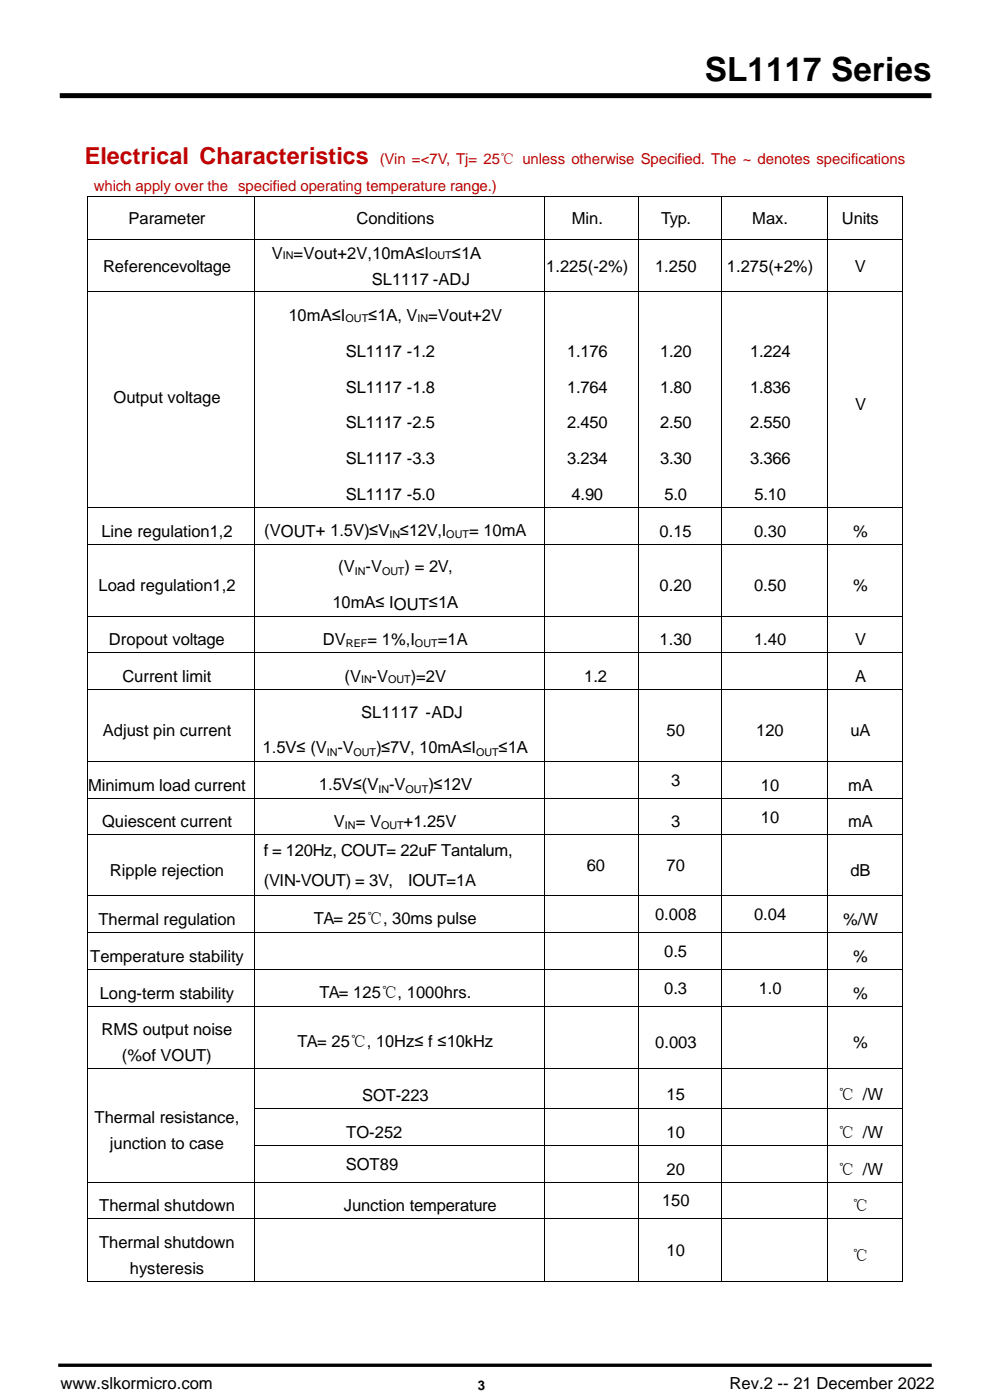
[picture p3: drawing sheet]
<svg xmlns="http://www.w3.org/2000/svg" width="210mm" height="297mm" viewBox="0 0 210 297" stroke-linecap="round" stroke-linejoin="round" font-family="sans-serif">
<defs><g id="words">
<text font-size="7.1" x="149.5" y="17.1">SL1117 Series</text>
<text font-size="5" fill="#c00000" x="18" y="34.8">Electrical Characteristics</text>
<g font-size="3.5">
<text x="27.3" y="47.5">Parameter</text>
<text x="75.6" y="47.5">Conditions</text>
<text x="121.3" y="47.5">Min.</text>
<text x="140.3" y="47.5">Typ.</text>
<text x="159.6" y="47.5">Max.</text>
<text x="178.6" y="47.5">Units</text>
<text x="21.9" y="57.6">Referencevoltage</text>
<text x="57.7" y="54.9">V =Vout+2V,10mA≤I</text>
<text x="95.9" y="54.9">≤1A</text>
<text x="115.9" y="57.6">1.225(-2%)</text>
<text x="139" y="57.6">1.250</text>
<text x="154.2" y="57.6">1.275(+2%)</text>
<text x="181.3" y="57.6">V</text>
<text x="78.9" y="60.4">SL1117 -ADJ</text>
<text x="61.2" y="68.1">10mA≤I</text>
<text x="78.1" y="68.1">≤1A, V =Vout+2V</text>
<text x="73.4" y="75.7">SL1117 -1.2</text>
<text x="120.3" y="75.7">1.176</text>
<text x="140.1" y="75.7">1.20</text>
<text x="159.1" y="75.7">1.224</text>
<text x="73.4" y="83.3">SL1117 -1.8</text>
<text x="120.3" y="83.3">1.764</text>
<text x="140.1" y="83.3">1.80</text>
<text x="159.1" y="83.3">1.836</text>
<text x="24.1" y="85.4">Output voltage</text>
<text x="181.4" y="87.1">V</text>
<text x="73.4" y="90.9">SL1117 -2.5</text>
<text x="120.3" y="90.9">2.450</text>
<text x="140.1" y="90.9">2.50</text>
<text x="159.1" y="90.9">2.550</text>
<text x="73.4" y="98.5">SL1117 -3.3</text>
<text x="120.3" y="98.5">3.234</text>
<text x="140.1" y="98.5">3.30</text>
<text x="159.1" y="98.5">3.366</text>
<text x="73.4" y="106.1">SL1117 -5.0</text>
<text x="121.3" y="106.1">4.90</text>
<text x="141" y="106.1">5.0</text>
<text x="160.1" y="106.1">5.10</text>
<text x="21.5" y="113.9">Line regulation1,2</text>
<text x="56.1" y="113.7">(VOUT+ 1.5V)≤V ≤12V,I</text>
<text x="99.5" y="113.7">= 10mA</text>
<text x="139.9" y="113.9">0.15</text>
<text x="160" y="113.9">0.30</text>
<text x="181" y="113.9">%</text>
<text x="20.9" y="125.4">Load regulation1,2</text>
<text x="71.8" y="121.4">(V -V</text>
<text x="85.8" y="121.4">) = 2V,</text>
<text x="139.9" y="125.4">0.20</text>
<text x="160" y="125.4">0.50</text>
<text x="181" y="125.4">%</text>
<text x="70.5" y="129">10mA≤ IOUT≤1A</text>
<text x="23.1" y="136.9">Dropout voltage</text>
<text x="68.5" y="136.8">DV</text>
<text x="78" y="136.8">= 1%,I</text>
<text x="92.9" y="136.8">=1A</text>
<text x="139.9" y="136.9">1.30</text>
<text x="160" y="136.9">1.40</text>
<text x="181.4" y="136.9">V</text>
<text x="26" y="144.7">Current limit</text>
<text x="73.1" y="144.7">(V -V</text>
<text x="87.1" y="144.7">)=2V</text>
<text x="123.9" y="144.7">1.2</text>
<text x="181.4" y="144.7">A</text>
<text x="76.6" y="152.4">SL1117 -ADJ</text>
<text x="21.8" y="156.2">Adjust pin current</text>
<text x="55.7" y="159.8">1.5V≤ (V -V</text>
<text x="79.7" y="159.8">)≤7V, 10mA≤I</text>
<text x="105.8" y="159.8">≤1A</text>
<text x="141.4" y="156.2">50</text>
<text x="160.4" y="156.2">120</text>
<text x="180.4" y="156.2">uA</text>
<text x="18.7" y="167.8">Minimum load current</text>
<text x="67.7" y="167.6">1.5V≤(V -V</text>
<text x="90.8" y="167.6">)≤12V</text>
<text x="142.4" y="166.7">3</text>
<text x="161.4" y="167.8">10</text>
<text x="179.9" y="167.7">mA</text>
<text x="21.6" y="175.5">Quiescent current</text>
<text x="70.8" y="175.4">V = V</text>
<text x="85.6" y="175.4">+1.25V</text>
<text x="142.4" y="175.5">3</text>
<text x="161.4" y="174.5">10</text>
<text x="179.9" y="175.5">mA</text>
<text x="23.3" y="185.8">Ripple rejection</text>
<text x="56" y="181.6">f = 120Hz, COUT= 22uF Tantalum,</text>
<text x="124.5" y="184.8">60</text>
<text x="141.4" y="184.8">70</text>
<text x="180.4" y="185.8">dB</text>
<text x="56" y="188">(VIN-VOUT) = 3V,</text>
<text x="86.6" y="188">IOUT=1A</text>
<text x="20.9" y="196.2">Thermal regulation</text>
<text x="66.6" y="196">TA= 25℃, 30ms pulse</text>
<text x="139" y="195.2">0.008</text>
<text x="160" y="195.2">0.04</text>
<text x="178.9" y="196.2">%/W</text>
<text x="140.9" y="203.1">0.5</text>
<text x="19.1" y="204.1">Temperature stability</text>
<text x="181" y="204.1">%</text>
<text x="21.2" y="211.9">Long-term stability</text>
<text x="67.8" y="211.7">TA= 125℃, 1000hrs.</text>
<text x="140.9" y="210.8">0.3</text>
<text x="160.9" y="210.8">1.0</text>
<text x="181" y="211.9">%</text>
<text x="21.5" y="219.7">RMS output noise</text>
<text x="25.9" y="225.2">(%of VOUT)</text>
<text x="63.1" y="222.2">TA= 25℃, 10Hz≤ f ≤10kHz</text>
<text x="139" y="222.4">0.003</text>
<text x="181" y="222.4">%</text>
<text x="76.9" y="233.6">SOT-223</text>
<text x="141.4" y="233.3">15</text>
<text x="177.8" y="233.3">℃ /W</text>
<text x="20.1" y="238.3">Thermal resistance,</text>
<text x="23.3" y="243.8">junction to case</text>
<text x="73.5" y="241.5">TO-252</text>
<text x="141.4" y="241.4">10</text>
<text x="177.8" y="241.4">℃ /W</text>
<text x="73.3" y="248.2">SOT89</text>
<text x="141.4" y="249.2">20</text>
<text x="177.8" y="249.2">℃ /W</text>
<text x="21" y="257">Thermal shutdown</text>
<text x="72.9" y="257">Junction temperature</text>
<text x="140.4" y="255.9">150</text>
<text x="180.8" y="257">℃</text>
<text x="21" y="264.8">Thermal shutdown</text>
<text x="141.4" y="266.5">10</text>
<text x="180.8" y="267.5">℃</text>
<text x="27.6" y="270.3">hysteresis</text>
<text x="12.8" y="294.6">www.slkormicro.com</text>
<text x="154.8" y="294.7">Rev.2 -- 21 December 2022</text>
</g>
<g font-size="3.2" fill="#c00000">
<text x="80.6" y="34.8">(Vin =&lt;7V, Tj= 25℃ unless otherwise Specified. The ~ denotes specifications</text>
<text x="19.9" y="40.5">which apply over the specified operating temperature range.)</text>
</g>
<text font-size="2.8" x="101.4" y="294.9">3</text>
<g font-size="2.3">
<text x="60" y="55">IN</text>
<text x="91" y="55">OUT</text>
<text x="73.3" y="68.3">OUT</text>
<text x="88.6" y="68.3">IN</text>
<text x="82.6" y="114.2">IN</text>
<text x="94.7" y="114.2">OUT</text>
<text x="75.3" y="121.9">IN</text>
<text x="81" y="121.9">OUT</text>
<text x="73.4" y="137.3">REF</text>
<text x="88" y="137.3">OUT</text>
<text x="76.6" y="144.8">IN</text>
<text x="82.4" y="144.8">OUT</text>
<text x="69.3" y="160.3">IN</text>
<text x="75" y="160.3">OUT</text>
<text x="101" y="160.3">OUT</text>
<text x="80.3" y="168.1">IN</text>
<text x="86" y="168.1">OUT</text>
<text x="73.2" y="175.9">IN</text>
<text x="80.8" y="175.9">OUT</text>
</g>
</g></defs>
<g fill="#000">
<path d="M18.5 41.7h.2v.1h-.2z" fill-rule="evenodd"/>
<path d="M18.5 41.7h.2v.1h-.2z" fill-rule="evenodd"/>
<path d="M18.5 50.7h.2v.1h-.2z" fill-rule="evenodd"/>
<path d="M54 41.7h.2v.1h-.2z" fill-rule="evenodd"/>
<path d="M54 50.7h.2v.1h-.2z" fill-rule="evenodd"/>
<path d="M115.5 41.7h.1v.1h-.1z" fill-rule="evenodd"/>
<path d="M115.5 50.7h.1v.1h-.1z" fill-rule="evenodd"/>
<path d="M135.4 41.7h.2v.1h-.2z" fill-rule="evenodd"/>
<path d="M135.4 50.7h.2v.1h-.2z" fill-rule="evenodd"/>
<path d="M153 41.7h.1v.1h-.1z" fill-rule="evenodd"/>
<path d="M153 50.7h.1v.1h-.1z" fill-rule="evenodd"/>
<path d="M175.5 41.7h.1v.1h-.1z" fill-rule="evenodd"/>
<path d="M175.5 50.7h.1v.1h-.1z" fill-rule="evenodd"/>
<path d="M191.3 41.7h.2v.1h-.2z" fill-rule="evenodd"/>
<path d="M191.3 41.7h.2v.1h-.2z" fill-rule="evenodd"/>
<path d="M191.3 50.7h.2v.1h-.2z" fill-rule="evenodd"/>
<path d="M18.5 61.9h.2v.1h-.2z" fill-rule="evenodd"/>
<path d="M54 61.9h.2v.1h-.2z" fill-rule="evenodd"/>
<path d="M115.5 61.9h.1v.1h-.1z" fill-rule="evenodd"/>
<path d="M135.4 61.9h.2v.1h-.2z" fill-rule="evenodd"/>
<path d="M153 61.9h.1v.1h-.1z" fill-rule="evenodd"/>
<path d="M175.5 61.9h.1v.1h-.1z" fill-rule="evenodd"/>
<path d="M191.3 61.9h.2v.1h-.2z" fill-rule="evenodd"/>
<path d="M18.5 107.5h.2v.2h-.2z" fill-rule="evenodd"/>
<path d="M18.5 115.3h.2v.2h-.2z" fill-rule="evenodd"/>
<path d="M54 107.5h.2v.2h-.2z" fill-rule="evenodd"/>
<path d="M54 115.3h.2v.2h-.2z" fill-rule="evenodd"/>
<path d="M115.5 107.5h.1v.2h-.1z" fill-rule="evenodd"/>
<path d="M115.5 115.3h.1v.2h-.1z" fill-rule="evenodd"/>
<path d="M135.4 107.5h.2v.2h-.2z" fill-rule="evenodd"/>
<path d="M135.4 115.3h.2v.2h-.2z" fill-rule="evenodd"/>
<path d="M153 107.5h.1v.2h-.1z" fill-rule="evenodd"/>
<path d="M153 115.3h.1v.2h-.1z" fill-rule="evenodd"/>
<path d="M175.5 107.5h.1v.2h-.1z" fill-rule="evenodd"/>
<path d="M175.5 115.3h.1v.2h-.1z" fill-rule="evenodd"/>
<path d="M191.3 107.5h.2v.2h-.2z" fill-rule="evenodd"/>
<path d="M191.3 115.3h.2v.2h-.2z" fill-rule="evenodd"/>
<path d="M18.5 130.6h.2v.2h-.2z" fill-rule="evenodd"/>
<path d="M18.5 138.4h.2v.2h-.2z" fill-rule="evenodd"/>
<path d="M54 130.6h.2v.2h-.2z" fill-rule="evenodd"/>
<path d="M54 138.4h.2v.2h-.2z" fill-rule="evenodd"/>
<path d="M115.5 130.6h.1v.2h-.1z" fill-rule="evenodd"/>
<path d="M115.5 138.4h.1v.2h-.1z" fill-rule="evenodd"/>
<path d="M135.4 130.6h.2v.2h-.2z" fill-rule="evenodd"/>
<path d="M135.4 138.4h.2v.2h-.2z" fill-rule="evenodd"/>
<path d="M153 130.6h.1v.2h-.1z" fill-rule="evenodd"/>
<path d="M153 138.4h.1v.2h-.1z" fill-rule="evenodd"/>
<path d="M175.5 130.6h.1v.2h-.1z" fill-rule="evenodd"/>
<path d="M175.5 138.4h.1v.2h-.1z" fill-rule="evenodd"/>
<path d="M191.3 130.6h.2v.2h-.2z" fill-rule="evenodd"/>
<path d="M191.3 138.4h.2v.2h-.2z" fill-rule="evenodd"/>
<path d="M18.5 146.2h.2v.1h-.2z" fill-rule="evenodd"/>
<path d="M54 146.2h.2v.1h-.2z" fill-rule="evenodd"/>
<path d="M115.5 146.2h.1v.1h-.1z" fill-rule="evenodd"/>
<path d="M135.4 146.2h.2v.1h-.2z" fill-rule="evenodd"/>
<path d="M153 146.2h.1v.1h-.1z" fill-rule="evenodd"/>
<path d="M175.5 146.2h.1v.1h-.1z" fill-rule="evenodd"/>
<path d="M191.3 146.2h.2v.1h-.2z" fill-rule="evenodd"/>
<path d="M18.5 161.5h.2v.1h-.2z" fill-rule="evenodd"/>
<path d="M18.5 169.3h.2v.1h-.2z" fill-rule="evenodd"/>
<path d="M18.5 177h.2v.2h-.2z" fill-rule="evenodd"/>
<path d="M54 161.5h.2v.1h-.2z" fill-rule="evenodd"/>
<path d="M54 169.3h.2v.1h-.2z" fill-rule="evenodd"/>
<path d="M54 177h.2v.2h-.2z" fill-rule="evenodd"/>
<path d="M115.5 161.5h.1v.1h-.1z" fill-rule="evenodd"/>
<path d="M115.5 169.3h.1v.1h-.1z" fill-rule="evenodd"/>
<path d="M115.5 177h.1v.2h-.1z" fill-rule="evenodd"/>
<path d="M135.4 161.5h.2v.1h-.2z" fill-rule="evenodd"/>
<path d="M135.4 169.3h.2v.1h-.2z" fill-rule="evenodd"/>
<path d="M135.4 177h.2v.2h-.2z" fill-rule="evenodd"/>
<path d="M153 161.5h.1v.1h-.1z" fill-rule="evenodd"/>
<path d="M153 169.3h.1v.1h-.1z" fill-rule="evenodd"/>
<path d="M153 177h.1v.2h-.1z" fill-rule="evenodd"/>
<path d="M175.5 161.5h.1v.1h-.1z" fill-rule="evenodd"/>
<path d="M175.5 169.3h.1v.1h-.1z" fill-rule="evenodd"/>
<path d="M175.5 177h.1v.2h-.1z" fill-rule="evenodd"/>
<path d="M191.3 161.5h.2v.1h-.2z" fill-rule="evenodd"/>
<path d="M191.3 169.3h.2v.1h-.2z" fill-rule="evenodd"/>
<path d="M191.3 177h.2v.2h-.2z" fill-rule="evenodd"/>
<path d="M18.5 189.8h.2v.2h-.2z" fill-rule="evenodd"/>
<path d="M18.5 197.8h.2v.2h-.2z" fill-rule="evenodd"/>
<path d="M54 189.8h.2v.2h-.2z" fill-rule="evenodd"/>
<path d="M54 197.8h.2v.2h-.2z" fill-rule="evenodd"/>
<path d="M115.5 189.8h.1v.2h-.1z" fill-rule="evenodd"/>
<path d="M115.5 197.8h.1v.2h-.1z" fill-rule="evenodd"/>
<path d="M135.4 189.8h.2v.2h-.2z" fill-rule="evenodd"/>
<path d="M135.4 197.8h.2v.2h-.2z" fill-rule="evenodd"/>
<path d="M153 189.8h.1v.2h-.1z" fill-rule="evenodd"/>
<path d="M153 197.8h.1v.2h-.1z" fill-rule="evenodd"/>
<path d="M175.5 189.8h.1v.2h-.1z" fill-rule="evenodd"/>
<path d="M175.5 197.8h.1v.2h-.1z" fill-rule="evenodd"/>
<path d="M191.3 189.8h.2v.2h-.2z" fill-rule="evenodd"/>
<path d="M191.3 197.8h.2v.2h-.2z" fill-rule="evenodd"/>
<path d="M18.5 205.6h.2v.2h-.2z" fill-rule="evenodd"/>
<path d="M18.5 213.4h.2v.2h-.2z" fill-rule="evenodd"/>
<path d="M54 205.6h.2v.2h-.2z" fill-rule="evenodd"/>
<path d="M54 213.4h.2v.2h-.2z" fill-rule="evenodd"/>
<path d="M115.5 205.6h.1v.2h-.1z" fill-rule="evenodd"/>
<path d="M115.5 213.4h.1v.2h-.1z" fill-rule="evenodd"/>
<path d="M135.4 205.6h.2v.2h-.2z" fill-rule="evenodd"/>
<path d="M135.4 213.4h.2v.2h-.2z" fill-rule="evenodd"/>
<path d="M153 205.6h.1v.2h-.1z" fill-rule="evenodd"/>
<path d="M153 213.4h.1v.2h-.1z" fill-rule="evenodd"/>
<path d="M175.5 205.6h.1v.2h-.1z" fill-rule="evenodd"/>
<path d="M175.5 213.4h.1v.2h-.1z" fill-rule="evenodd"/>
<path d="M191.3 205.6h.2v.2h-.2z" fill-rule="evenodd"/>
<path d="M191.3 213.4h.2v.2h-.2z" fill-rule="evenodd"/>
<path d="M18.5 226.6h.2v.2h-.2z" fill-rule="evenodd"/>
<path d="M18.5 235.2h.2v.1h-.2z" fill-rule="evenodd"/>
<path d="M54 226.6h.2v.2h-.2z" fill-rule="evenodd"/>
<path d="M54 235.2h.2v.1h-.2z" fill-rule="evenodd"/>
<path d="M115.5 226.6h.1v.2h-.1z" fill-rule="evenodd"/>
<path d="M115.5 235.2h.1v.1h-.1z" fill-rule="evenodd"/>
<path d="M135.4 226.6h.2v.2h-.2z" fill-rule="evenodd"/>
<path d="M135.4 235.2h.2v.1h-.2z" fill-rule="evenodd"/>
<path d="M153 226.6h.1v.2h-.1z" fill-rule="evenodd"/>
<path d="M153 235.2h.1v.1h-.1z" fill-rule="evenodd"/>
<path d="M175.5 226.6h.1v.2h-.1z" fill-rule="evenodd"/>
<path d="M175.5 235.2h.1v.1h-.1z" fill-rule="evenodd"/>
<path d="M191.3 226.6h.2v.2h-.2z" fill-rule="evenodd"/>
<path d="M191.3 235.2h.2v.1h-.2z" fill-rule="evenodd"/>
<path d="M18.5 242.9h.2v.2h-.2z" fill-rule="evenodd"/>
<path d="M18.5 250.7h.2v.2h-.2z" fill-rule="evenodd"/>
<path d="M18.5 258.5h.2v.1h-.2z" fill-rule="evenodd"/>
<path d="M54 242.9h.2v.2h-.2z" fill-rule="evenodd"/>
<path d="M54 250.7h.2v.2h-.2z" fill-rule="evenodd"/>
<path d="M54 258.5h.2v.1h-.2z" fill-rule="evenodd"/>
<path d="M115.5 242.9h.1v.2h-.1z" fill-rule="evenodd"/>
<path d="M115.5 250.7h.1v.2h-.1z" fill-rule="evenodd"/>
<path d="M115.5 258.5h.1v.1h-.1z" fill-rule="evenodd"/>
<path d="M135.4 242.9h.2v.2h-.2z" fill-rule="evenodd"/>
<path d="M135.4 250.7h.2v.2h-.2z" fill-rule="evenodd"/>
<path d="M135.4 258.5h.2v.1h-.2z" fill-rule="evenodd"/>
<path d="M153 242.9h.1v.2h-.1z" fill-rule="evenodd"/>
<path d="M153 250.7h.1v.2h-.1z" fill-rule="evenodd"/>
<path d="M153 258.5h.1v.1h-.1z" fill-rule="evenodd"/>
<path d="M175.5 242.9h.1v.2h-.1z" fill-rule="evenodd"/>
<path d="M175.5 250.7h.1v.2h-.1z" fill-rule="evenodd"/>
<path d="M175.5 258.5h.1v.1h-.1z" fill-rule="evenodd"/>
<path d="M191.3 242.9h.2v.2h-.2z" fill-rule="evenodd"/>
<path d="M191.3 250.7h.2v.2h-.2z" fill-rule="evenodd"/>
<path d="M191.3 258.5h.2v.1h-.2z" fill-rule="evenodd"/>
<path d="M18.5 271.8h.2v.2h-.2z" fill-rule="evenodd"/>
<path d="M18.5 271.8h.2v.2h-.2z" fill-rule="evenodd"/>
<path d="M54 271.8h.2v.2h-.2z" fill-rule="evenodd"/>
<path d="M115.5 271.8h.1v.2h-.1z" fill-rule="evenodd"/>
<path d="M135.4 271.8h.2v.2h-.2z" fill-rule="evenodd"/>
<path d="M153 271.8h.1v.2h-.1z" fill-rule="evenodd"/>
<path d="M175.5 271.8h.1v.2h-.1z" fill-rule="evenodd"/>
<path d="M191.3 271.8h.2v.2h-.2z" fill-rule="evenodd"/>
<path d="M191.3 271.8h.2v.2h-.2z" fill-rule="evenodd"/>
</g>
<g fill="none" stroke="#000" stroke-width=".21">
<path d="M18.6 41.8v8.9M18.6 50.8v11.1M18.7 41.7h35.3M18.7 50.8h35.3M54.1 41.8v8.9M54.1 50.8v11.1M54.2 41.7h61.3M54.2 50.8h61.3M115.6 41.8v8.9M115.6 50.8v11.1M115.6 41.7h19.8M115.6 50.8h19.8"/>
<path d="M135.5 41.8v8.9M135.5 50.8v11.1M135.6 41.7h17.4M135.6 50.8h17.4M153.1 41.8v8.9M153.1 50.8v11.1M153.1 41.7h22.4M153.1 50.8h22.4M175.5 41.8v8.9M175.5 50.8v11.1M175.6 41.7h15.7M175.6 50.8h15.7"/>
<path d="M191.4 41.8v8.9M191.4 50.8v11.1M18.6 62v45.5M18.7 61.9h35.3M54.1 62v45.5M54.2 61.9h61.3M115.6 62v45.5M115.6 61.9h19.8M135.5 62v45.5M135.6 61.9h17.4M153.1 62v45.5M153.1 61.9h22.4"/>
<path d="M175.5 62v45.5M175.6 61.9h15.7M191.4 62v45.5M18.6 107.7v7.6M18.6 115.5v15.1M18.7 107.6h35.3M18.7 115.4h35.3M54.1 107.7v7.6M54.1 115.5v15.1M54.2 107.6h61.3M54.2 115.4h61.3M115.6 107.7v7.6"/>
<path d="M115.6 115.5v15.1M115.6 107.6h19.8M115.6 115.4h19.8M135.5 107.7v7.6M135.5 115.5v15.1M135.6 107.6h17.4M135.6 115.4h17.4M153.1 107.7v7.6M153.1 115.5v15.1M153.1 107.6h22.4M153.1 115.4h22.4M175.5 107.7v7.6"/>
<path d="M175.5 115.5v15.1M175.6 107.6h15.7M175.6 115.4h15.7M191.4 107.7v7.6M191.4 115.5v15.1M18.6 130.8v7.6M18.6 138.6v7.6M18.7 130.7h35.3M18.7 138.5h35.3M54.1 130.8v7.6M54.1 138.6v7.6M54.2 130.7h61.3"/>
<path d="M54.2 138.5h61.3M115.6 130.8v7.6M115.6 138.6v7.6M115.6 130.7h19.8M115.6 138.5h19.8M135.5 130.8v7.6M135.5 138.6v7.6M135.6 130.7h17.4M135.6 138.5h17.4M153.1 130.8v7.6M153.1 138.6v7.6M153.1 130.7h22.4"/>
<path d="M153.1 138.5h22.4M175.5 130.8v7.6M175.5 138.6v7.6M175.6 130.7h15.7M175.6 138.5h15.7M191.4 130.8v7.6M191.4 138.6v7.6M18.6 146.3v15.2M18.7 146.2h35.3M54.1 146.3v15.2M54.2 146.2h61.3M115.6 146.3v15.2"/>
<path d="M115.6 146.2h19.8M135.5 146.3v15.2M135.6 146.2h17.4M153.1 146.3v15.2M153.1 146.2h22.4M175.5 146.3v15.2M175.6 146.2h15.7M191.4 146.3v15.2M18.6 161.6v7.7M18.6 169.4v7.6M18.6 177.2v12.6M18.7 161.6h35.3"/>
<path d="M18.7 169.4h35.3M18.7 177.1h35.3M54.1 161.6v7.7M54.1 169.4v7.6M54.1 177.2v12.6M54.2 161.6h61.3M54.2 169.4h61.3M54.2 177.1h61.3M115.6 161.6v7.7M115.6 169.4v7.6M115.6 177.2v12.6M115.6 161.6h19.8"/>
<path d="M115.6 169.4h19.8M115.6 177.1h19.8M135.5 161.6v7.7M135.5 169.4v7.6M135.5 177.2v12.6M135.6 161.6h17.4M135.6 169.4h17.4M135.6 177.1h17.4M153.1 161.6v7.7M153.1 169.4v7.6M153.1 177.2v12.6M153.1 161.6h22.4"/>
<path d="M153.1 169.4h22.4M153.1 177.1h22.4M175.5 161.6v7.7M175.5 169.4v7.6M175.5 177.2v12.6M175.6 161.6h15.7M175.6 169.4h15.7M175.6 177.1h15.7M191.4 161.6v7.7M191.4 169.4v7.6M191.4 177.2v12.6M18.6 190v7.8"/>
<path d="M18.6 198v7.6M18.7 189.9h35.3M18.7 197.9h35.3M54.1 190v7.8M54.1 198v7.6M54.2 189.9h61.3M54.2 197.9h61.3M115.6 190v7.8M115.6 198v7.6M115.6 189.9h19.8M115.6 197.9h19.8M135.5 190v7.8"/>
<path d="M135.5 198v7.6M135.6 189.9h17.4M135.6 197.9h17.4M153.1 190v7.8M153.1 198v7.6M153.1 189.9h22.4M153.1 197.9h22.4M175.5 190v7.8M175.5 198v7.6M175.6 189.9h15.7M175.6 197.9h15.7M191.4 190v7.8"/>
<path d="M191.4 198v7.6M18.6 205.8v7.6M18.6 213.6v13M18.7 205.7h35.3M18.7 213.5h35.3M54.1 205.8v7.6M54.1 213.6v13M54.2 205.7h61.3M54.2 213.5h61.3M115.6 205.8v7.6M115.6 213.6v13M115.6 205.7h19.8"/>
<path d="M115.6 213.5h19.8M135.5 205.8v7.6M135.5 213.6v13M135.6 205.7h17.4M135.6 213.5h17.4M153.1 205.8v7.6M153.1 213.6v13M153.1 205.7h22.4M153.1 213.5h22.4M175.5 205.8v7.6M175.5 213.6v13M175.6 205.7h15.7"/>
<path d="M175.6 213.5h15.7M191.4 205.8v7.6M191.4 213.6v13M18.6 226.8v8.4M18.6 235.3v7.6M18.7 226.7h35.3M54.1 226.8v8.4M54.1 235.3v7.6M54.2 226.7h61.3M54.2 235.2h61.3M115.6 226.8v8.4M115.6 235.3v7.6"/>
<path d="M115.6 226.7h19.8M115.6 235.2h19.8M135.5 226.8v8.4M135.5 235.3v7.6M135.6 226.7h17.4M135.6 235.2h17.4M153.1 226.8v8.4M153.1 235.3v7.6M153.1 226.7h22.4M153.1 235.2h22.4M175.5 226.8v8.4M175.5 235.3v7.6"/>
<path d="M175.6 226.7h15.7M175.6 235.2h15.7M191.4 226.8v8.4M191.4 235.3v7.6M18.6 243.1v7.6M18.6 250.9v7.6M18.6 258.6v13.2M18.7 250.8h35.3M18.7 258.6h35.3M54.1 243.1v7.6M54.1 250.9v7.6M54.1 258.6v13.2"/>
<path d="M54.2 243h61.3M54.2 250.8h61.3M54.2 258.6h61.3M115.6 243.1v7.6M115.6 250.9v7.6M115.6 258.6v13.2M115.6 243h19.8M115.6 250.8h19.8M115.6 258.6h19.8M135.5 243.1v7.6M135.5 250.9v7.6M135.5 258.6v13.2"/>
<path d="M135.6 243h17.4M135.6 250.8h17.4M135.6 258.6h17.4M153.1 243.1v7.6M153.1 250.9v7.6M153.1 258.6v13.2M153.1 243h22.4M153.1 250.8h22.4M153.1 258.6h22.4M175.5 243.1v7.6M175.5 250.9v7.6M175.5 258.6v13.2"/>
<path d="M175.6 243h15.7M175.6 250.8h15.7M175.6 258.6h15.7M191.4 243.1v7.6M191.4 250.9v7.6M191.4 258.6v13.2M18.7 271.9h35.3M54.2 271.9h61.3M115.6 271.9h19.8M135.6 271.9h17.4M153.1 271.9h22.4M175.6 271.9h15.7"/>
</g>
<path d="M12.7 20.3h184.9" fill="none" stroke="#000" stroke-width="1.1" stroke-linecap="butt"/>
<path d="M12.3 289.6h185.4" fill="none" stroke="#000" stroke-width=".71" stroke-linecap="butt"/>
<use href="#words"/>
</svg>
